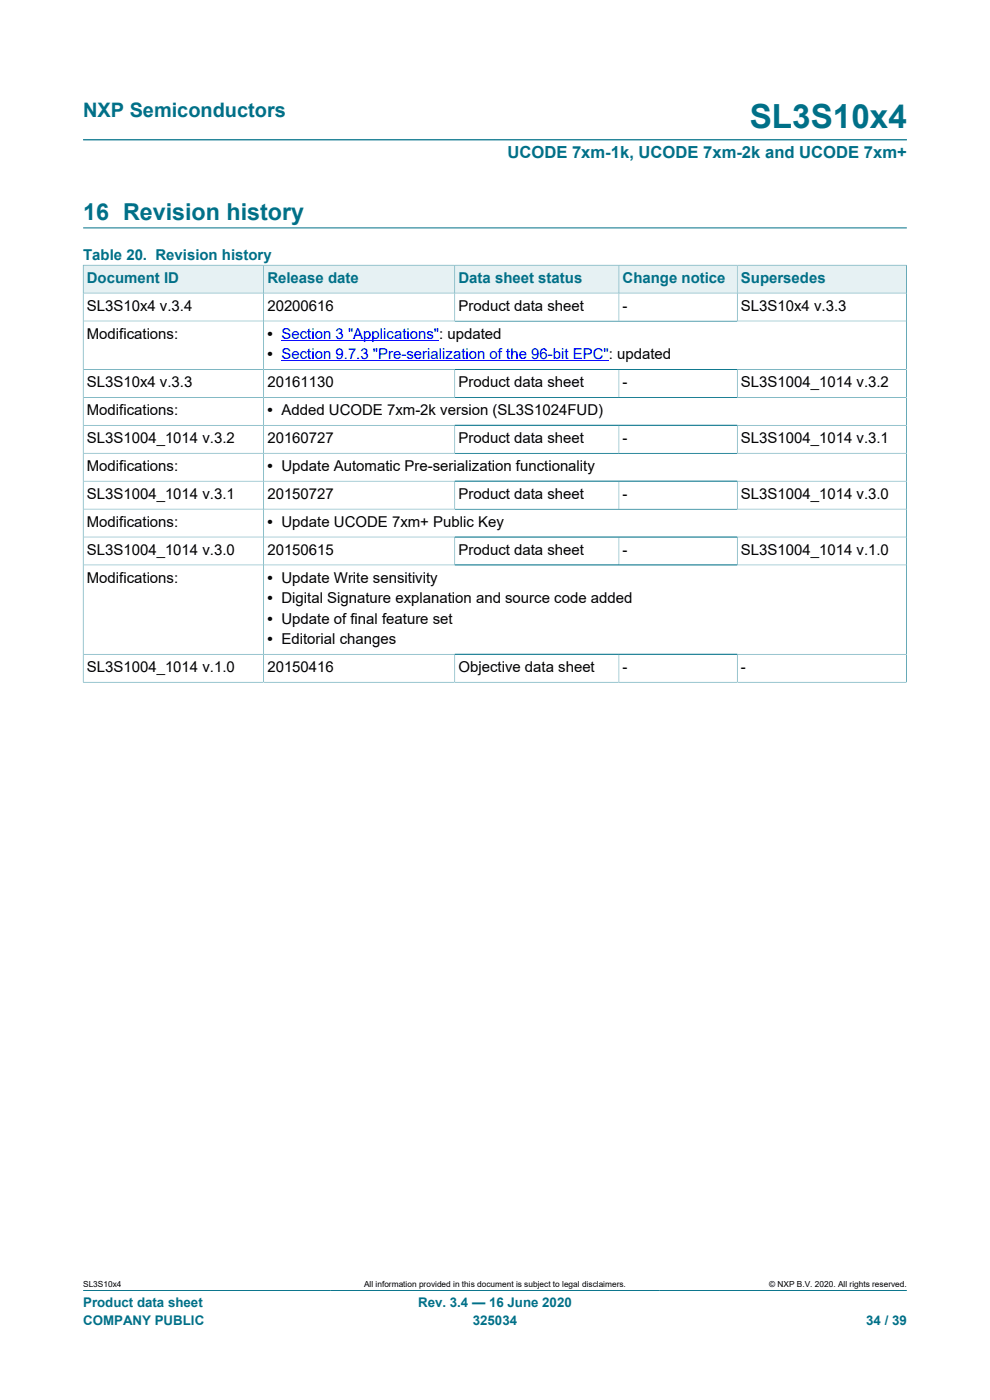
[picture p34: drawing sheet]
<svg xmlns="http://www.w3.org/2000/svg" width="210mm" height="297mm" viewBox="0 0 210 297" stroke-linecap="round" stroke-linejoin="round" font-family="sans-serif">
<defs><g id="words">
<text font-size="7.1" fill="#007088" x="159" y="27.2">SL3S10x4</text>
<text font-size="4.9" fill="#007088" x="17.6" y="46.6">16 Revision history</text>
<text font-size="4.2" fill="#007088" x="17.6" y="24.8">NXP Semiconductors</text>
<text font-size="3.5" fill="#007088" x="107.6" y="33.5">UCODE 7xm-1k, UCODE 7xm-2k and UCODE 7xm+</text>
<g font-size="3.2" fill="#007088">
<text x="17.6" y="55.2">Table 20. Revision history</text>
<text x="18.4" y="60">Document ID</text>
<text x="56.7" y="60">Release date</text>
<text x="97.2" y="60">Data sheet status</text>
<text x="132.1" y="60">Change notice</text>
<text x="157.2" y="60">Supersedes</text>
</g>
<g font-size="3.2">
<text x="18.4" y="66">SL3S10x4 v.3.4</text>
<text x="56.7" y="66">20200616</text>
<text x="97.2" y="66">Product data sheet</text>
<text x="132.1" y="66">-</text>
<text x="157.2" y="66">SL3S10x4 v.3.3</text>
<text x="18.4" y="71.9">Modifications:</text>
<text x="56.7" y="71.9">• Section 3 &quot;Applications&quot;: updated</text>
<text x="56.7" y="76.2">• Section 9.7.3 &quot;Pre-serialization of the 96-bit EPC&quot;: updated</text>
<text x="18.4" y="82.2">SL3S10x4 v.3.3</text>
<text x="56.7" y="82.2">20161130</text>
<text x="97.2" y="82.2">Product data sheet</text>
<text x="132.1" y="82.2">-</text>
<text x="157.2" y="82.2">SL3S1004_1014 v.3.2</text>
<text x="18.4" y="88.1">Modifications:</text>
<text x="56.7" y="88.1">• Added UCODE 7xm-2k version (SL3S1024FUD)</text>
<text x="18.4" y="94">SL3S1004_1014 v.3.2</text>
<text x="56.7" y="94">20160727</text>
<text x="97.2" y="94">Product data sheet</text>
<text x="132.1" y="94">-</text>
<text x="157.2" y="94">SL3S1004_1014 v.3.1</text>
<text x="18.4" y="99.9">Modifications:</text>
<text x="56.7" y="99.9">• Update Automatic Pre-serialization functionality</text>
<text x="18.4" y="105.9">SL3S1004_1014 v.3.1</text>
<text x="56.7" y="105.9">20150727</text>
<text x="97.2" y="105.9">Product data sheet</text>
<text x="132.1" y="105.9">-</text>
<text x="157.2" y="105.9">SL3S1004_1014 v.3.0</text>
<text x="18.4" y="111.8">Modifications:</text>
<text x="56.7" y="111.8">• Update UCODE 7xm+ Public Key</text>
<text x="18.4" y="117.7">SL3S1004_1014 v.3.0</text>
<text x="56.7" y="117.7">20150615</text>
<text x="97.2" y="117.7">Product data sheet</text>
<text x="132.1" y="117.7">-</text>
<text x="157.2" y="117.7">SL3S1004_1014 v.1.0</text>
<text x="18.4" y="123.6">Modifications:</text>
<text x="56.7" y="123.6">• Update Write sensitivity</text>
<text x="56.7" y="128">• Digital Signature explanation and source code added</text>
<text x="56.7" y="132.3">• Update of final feature set</text>
<text x="56.7" y="136.7">• Editorial changes</text>
<text x="18.4" y="142.6">SL3S1004_1014 v.1.0</text>
<text x="56.7" y="142.6">20150416</text>
<text x="97.2" y="142.6">Objective data sheet</text>
<text x="132.1" y="142.6">-</text>
<text x="157.2" y="142.6">-</text>
</g>
<g font-size="2.8" fill="#007088">
<text x="17.6" y="277.3">Product data sheet</text>
<text x="17.6" y="281">COMPANY PUBLIC</text>
<text x="88.7" y="277.3">Rev. 3.4 — 16 June 2020</text>
<text x="100.3" y="281">325034</text>
<text x="183.7" y="281">34 / 39</text>
</g>
<g font-size="1.8">
<text x="17.6" y="273.1">SL3S10x4</text>
<text x="77.2" y="273.1">All information provided in this document is subject to legal disclaimers.</text>
<text x="163.2" y="273.1">© NXP B.V. 2020. All rights reserved.</text>
</g>
</g></defs>
<path d="M17.6 29.7h174.8M17.6 48.3h174.8M17.6 273.8h174.8" fill="none" stroke="#007088" stroke-width=".21"/>
<path d="M17.7 56.3h38.2v5.8h-38.2z" fill="#e6f1f3"/>
<path d="M17.6 56.2v6h38.3v-6h-38.3" fill="none" stroke="#007088" stroke-width=".21"/>
<path d="M56 56.3h40.4v5.8h-40.4z" fill="#e6f1f3"/>
<path d="M55.9 56.2h40.6v6h-40.6z" fill="none" stroke="#007088" stroke-width=".21"/>
<path d="M96.5 56.3h34.7v5.8h-34.7z" fill="#e6f1f3"/>
<path d="M96.5 56.2h34.8v6h-34.8z" fill="none" stroke="#007088" stroke-width=".21"/>
<path d="M131.4 56.3h24.9v5.8h-24.9z" fill="#e6f1f3"/>
<path d="M131.3 56.2h25.1v6h-25.1z" fill="none" stroke="#007088" stroke-width=".21"/>
<path d="M156.5 56.3h35.7v5.8h-35.7z" fill="#e6f1f3"/>
<g fill="none" stroke="#007088" stroke-width=".21">
<path d="M192.3 56.2v88.6M192.3 56.2h-35.9v11.9M17.6 68.1h174.7M17.6 78.4h174.7M55.9 62.2v82.5M96.5 62.2v5.9M96.5 78.4v5.9M131.3 62.2v5.9M131.3 78.4v5.9M156.4 78.4v5.9M192.3 62.2h-174.7v82.6M17.6 84.3h174.7"/>
<path d="M17.6 90.2h174.7M17.6 96.1h174.7M96.5 90.2v5.9M131.3 90.2v5.9M156.4 90.2v5.9M17.6 102.1h174.7M17.6 108h174.7M17.6 113.9h174.7M17.6 119.9h174.7M96.5 102.1v5.9M96.5 113.9v6M131.3 102.1v5.9"/>
<path d="M131.3 113.9v6M156.4 102.1v5.9M156.4 113.9v6M17.6 138.8h174.7M96.5 138.8v5.9M131.3 138.8v5.9M156.4 138.8v5.9M17.6 144.7h174.7"/>
</g>
<path d="M59.7 72.2h33.5M59.7 76.6h69.4" fill="none" stroke="#00f" stroke-width=".21"/>
<use href="#words"/>
</svg>
